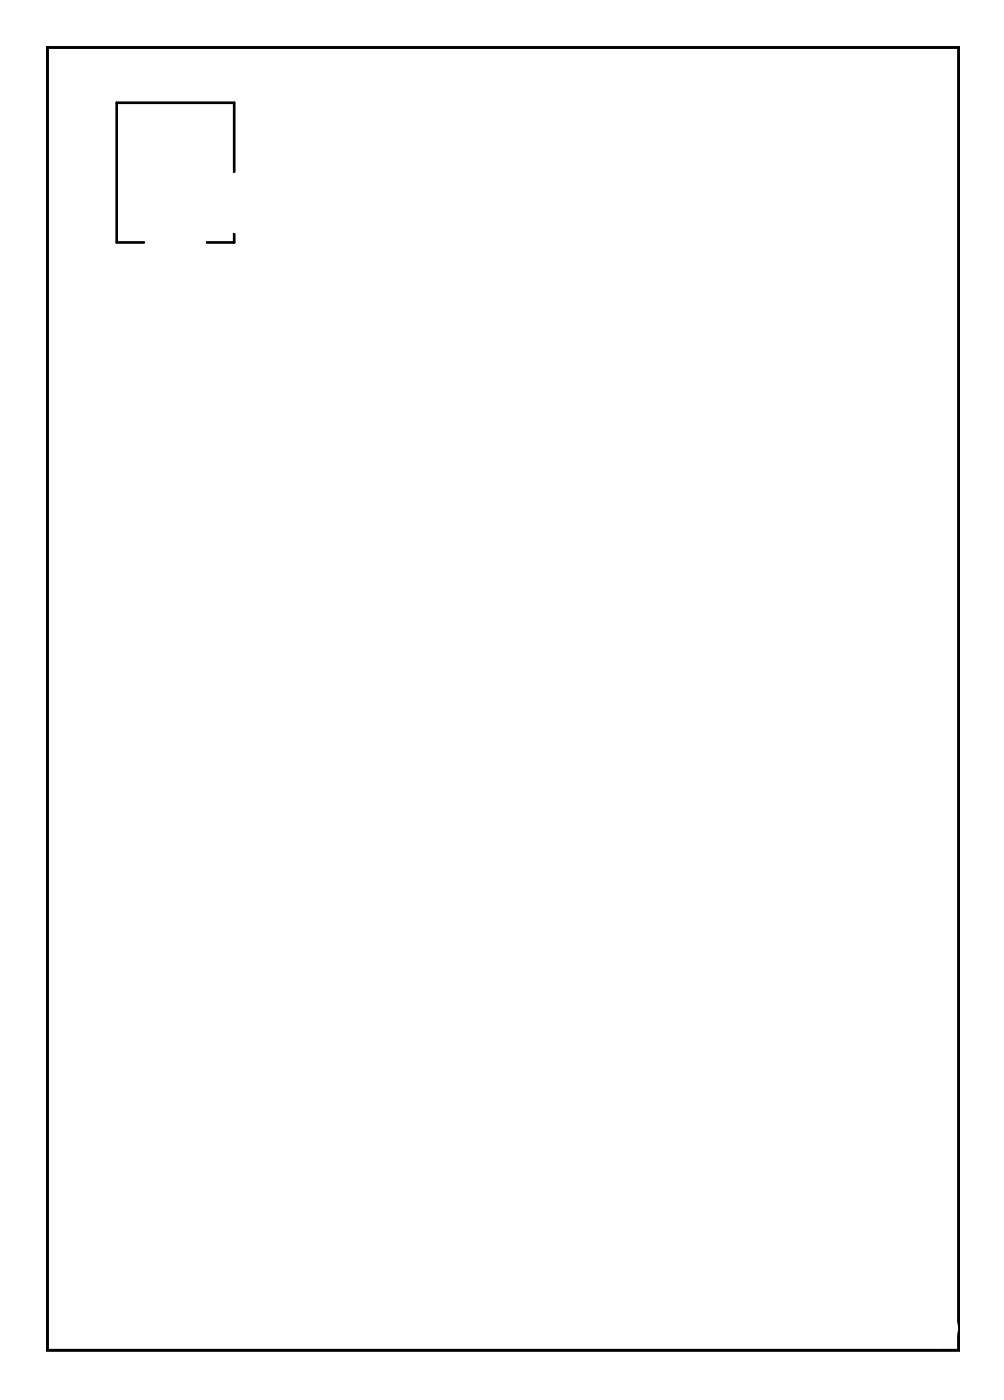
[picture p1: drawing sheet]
<svg xmlns="http://www.w3.org/2000/svg" width="77mm" height="107mm" viewBox="0 0 77 107" stroke-linecap="round" stroke-linejoin="round" font-family="sans-serif">
<path d="M3.6 3.6h69.8v99.8h-69.8zM17.9 13.2v-5.3h-9v10.7h2.1M17.9 17.9v.7h-2.1" fill="none" stroke="#000" stroke-width=".2"/>
<path d="M3.6 3.6h69.8v99.8h-69.8zM3.6 3.6v99.8h69.8v-99.8z" fill="#000"/>
<circle cx="14.7" cy="88.4" r=".75" fill="#fff"/>
<circle cx="14.7" cy="88.4" r=".75" fill="none" stroke="#fff" stroke-width=".75" stroke-linecap="butt"/>
<circle cx="21.1" cy="88.4" r=".75" fill="#fff"/>
<circle cx="21.1" cy="88.4" r=".75" fill="none" stroke="#fff" stroke-width=".75" stroke-linecap="butt"/>
<circle cx="14.7" cy="88.4" r=".7" fill="#fff"/>
<circle cx="14.7" cy="88.4" r=".7" fill="none" stroke="#fff" stroke-width=".76" stroke-linecap="butt"/>
<circle cx="21.1" cy="88.4" r=".7" fill="#fff"/>
<circle cx="21.1" cy="88.4" r=".7" fill="none" stroke="#fff" stroke-width=".76" stroke-linecap="butt"/>
<circle cx="22.3" cy="38.9" r=".75" fill="#fff"/>
<circle cx="22.3" cy="38.9" r=".75" fill="none" stroke="#fff" stroke-width=".75" stroke-linecap="butt"/>
<circle cx="38.2" cy="8.4" r=".64" fill="#fff"/>
<circle cx="38.2" cy="8.4" r=".64" fill="none" stroke="#fff" stroke-width=".76" stroke-linecap="butt"/>
<circle cx="33.1" cy="8.4" r=".64" fill="#fff"/>
<circle cx="33.1" cy="8.4" r=".64" fill="none" stroke="#fff" stroke-width=".76" stroke-linecap="butt"/>
<circle cx="43.3" cy="12.2" r=".64" fill="#fff"/>
<circle cx="43.3" cy="12.2" r=".64" fill="none" stroke="#fff" stroke-width=".76" stroke-linecap="butt"/>
<circle cx="38.2" cy="12.2" r=".64" fill="#fff"/>
<circle cx="38.2" cy="12.2" r=".64" fill="none" stroke="#fff" stroke-width=".76" stroke-linecap="butt"/>
<circle cx="16" cy="24.9" r=".64" fill="#fff"/>
<circle cx="16" cy="24.9" r=".64" fill="none" stroke="#fff" stroke-width=".76" stroke-linecap="butt"/>
<circle cx="10.9" cy="24.9" r=".64" fill="#fff"/>
<circle cx="10.9" cy="24.9" r=".64" fill="none" stroke="#fff" stroke-width=".76" stroke-linecap="butt"/>
<circle cx="20.4" cy="24.9" r=".64" fill="#fff"/>
<circle cx="20.4" cy="24.9" r=".64" fill="none" stroke="#fff" stroke-width=".76" stroke-linecap="butt"/>
<circle cx="25.5" cy="24.9" r=".64" fill="#fff"/>
<circle cx="25.5" cy="24.9" r=".64" fill="none" stroke="#fff" stroke-width=".76" stroke-linecap="butt"/>
<circle cx="19.8" cy="66.8" r=".64" fill="#fff"/>
<circle cx="19.8" cy="66.8" r=".64" fill="none" stroke="#fff" stroke-width=".76" stroke-linecap="butt"/>
<circle cx="14.7" cy="66.8" r=".64" fill="#fff"/>
<circle cx="14.7" cy="66.8" r=".64" fill="none" stroke="#fff" stroke-width=".76" stroke-linecap="butt"/>
<path d="M15.3 38.2h1.4v1.4h-1.4z" fill="#fff"/>
<path d="M15.3 38.2h1.4v1.4h-1.4z" fill="none" stroke="#fff" stroke-width=".76" stroke-linecap="butt"/>
<circle cx="16" cy="38.9" r=".7" fill="#fff"/>
<circle cx="16" cy="38.9" r=".7" fill="none" stroke="#fff" stroke-width=".76" stroke-linecap="butt"/>
<circle cx="10.9" cy="38.9" r=".7" fill="#fff"/>
<circle cx="10.9" cy="38.9" r=".7" fill="none" stroke="#fff" stroke-width=".76" stroke-linecap="butt"/>
<path d="M46.4 10.3h1.4v1.4h-1.4z" fill="#fff"/>
<path d="M46.4 10.3h1.4v1.4h-1.4z" fill="none" stroke="#fff" stroke-width=".76" stroke-linecap="butt"/>
<circle cx="47.1" cy="11" r=".7" fill="#fff"/>
<circle cx="47.1" cy="11" r=".7" fill="none" stroke="#fff" stroke-width=".76" stroke-linecap="butt"/>
<circle cx="47.1" cy="8.4" r=".7" fill="#fff"/>
<circle cx="47.1" cy="8.4" r=".7" fill="none" stroke="#fff" stroke-width=".76" stroke-linecap="butt"/>
<path d="M22.3 19.1h1.4v1.4h-1.4z" fill="#fff"/>
<path d="M22.3 19.1h1.4v1.4h-1.4z" fill="none" stroke="#fff" stroke-width=".76" stroke-linecap="butt"/>
<circle cx="23" cy="19.8" r=".7" fill="#fff"/>
<circle cx="23" cy="19.8" r=".7" fill="none" stroke="#fff" stroke-width=".76" stroke-linecap="butt"/>
<circle cx="25.5" cy="19.8" r=".7" fill="#fff"/>
<circle cx="25.5" cy="19.8" r=".7" fill="none" stroke="#fff" stroke-width=".76" stroke-linecap="butt"/>
<circle cx="49" cy="82.7" r=".7" fill="#fff"/>
<circle cx="49" cy="82.7" r=".7" fill="none" stroke="#fff" stroke-width=".76" stroke-linecap="butt"/>
<circle cx="49" cy="75.7" r=".7" fill="#fff"/>
<circle cx="49" cy="75.7" r=".7" fill="none" stroke="#fff" stroke-width=".76" stroke-linecap="butt"/>
<circle cx="24.2" cy="38.9" r=".7" fill="#fff"/>
<circle cx="24.2" cy="38.9" r=".7" fill="none" stroke="#fff" stroke-width=".76" stroke-linecap="butt"/>
<circle cx="34.4" cy="38.9" r=".7" fill="#fff"/>
<circle cx="34.4" cy="38.9" r=".7" fill="none" stroke="#fff" stroke-width=".76" stroke-linecap="butt"/>
<circle cx="47.1" cy="61.1" r=".7" fill="#fff"/>
<circle cx="47.1" cy="61.1" r=".7" fill="none" stroke="#fff" stroke-width=".76" stroke-linecap="butt"/>
<circle cx="70.6" cy="61.1" r=".7" fill="#fff"/>
<circle cx="70.6" cy="61.1" r=".7" fill="none" stroke="#fff" stroke-width=".76" stroke-linecap="butt"/>
<circle cx="26.8" cy="41.4" r=".7" fill="#fff"/>
<circle cx="26.8" cy="41.4" r=".7" fill="none" stroke="#fff" stroke-width=".76" stroke-linecap="butt"/>
<circle cx="40.1" cy="41.4" r=".7" fill="#fff"/>
<circle cx="40.1" cy="41.4" r=".7" fill="none" stroke="#fff" stroke-width=".76" stroke-linecap="butt"/>
<circle cx="61.7" cy="31.3" r=".7" fill="#fff"/>
<circle cx="61.7" cy="31.3" r=".7" fill="none" stroke="#fff" stroke-width=".76" stroke-linecap="butt"/>
<circle cx="61.7" cy="44" r=".7" fill="#fff"/>
<circle cx="61.7" cy="44" r=".7" fill="none" stroke="#fff" stroke-width=".76" stroke-linecap="butt"/>
<circle cx="56.6" cy="36.4" r=".7" fill="#fff"/>
<circle cx="56.6" cy="36.4" r=".7" fill="none" stroke="#fff" stroke-width=".76" stroke-linecap="butt"/>
<circle cx="56.6" cy="45.9" r=".7" fill="#fff"/>
<circle cx="56.6" cy="45.9" r=".7" fill="none" stroke="#fff" stroke-width=".76" stroke-linecap="butt"/>
<circle cx="5.8" cy="5.9" r=".8" fill="#fff"/>
<circle cx="5.8" cy="5.9" r=".8" fill="none" stroke="#fff" stroke-width="1.5" stroke-linecap="butt"/>
<circle cx="71.9" cy="101.8" r=".8" fill="#fff"/>
<circle cx="71.9" cy="101.8" r=".8" fill="none" stroke="#fff" stroke-width="1.5" stroke-linecap="butt"/>
<circle cx="7.1" cy="99.9" r="1.1" fill="#fff"/>
<circle cx="7.1" cy="99.9" r="1.1" fill="none" stroke="#fff" stroke-width="2.1" stroke-linecap="butt"/>
<circle cx="70" cy="7.1" r="1.1" fill="#fff"/>
<circle cx="70" cy="7.1" r="1.1" fill="none" stroke="#fff" stroke-width="2.1" stroke-linecap="butt"/>
<circle cx="13.4" cy="18.6" r="1.83" fill="#fff"/>
<circle cx="13.4" cy="18.6" r="1.83" fill="none" stroke="#fff" stroke-width=".91" stroke-linecap="butt"/>
<circle cx="13.4" cy="12.6" r="1.83" fill="#fff"/>
<circle cx="13.4" cy="12.6" r="1.83" fill="none" stroke="#fff" stroke-width=".91" stroke-linecap="butt"/>
<circle cx="18.1" cy="15.6" r="1.83" fill="#fff"/>
<circle cx="18.1" cy="15.6" r="1.83" fill="none" stroke="#fff" stroke-width=".91" stroke-linecap="butt"/>
<circle cx="13.4" cy="18.6" r="1.83" fill="#fff"/>
<circle cx="13.4" cy="18.6" r="1.83" fill="none" stroke="#fff" stroke-width=".91" stroke-linecap="butt"/>
<circle cx="13.4" cy="12.6" r="1.83" fill="#fff"/>
<circle cx="13.4" cy="12.6" r="1.83" fill="none" stroke="#fff" stroke-width=".91" stroke-linecap="butt"/>
<circle cx="18.1" cy="15.6" r="1.83" fill="#fff"/>
<circle cx="18.1" cy="15.6" r="1.83" fill="none" stroke="#fff" stroke-width=".91" stroke-linecap="butt"/>
<circle cx="13.4" cy="18.6" r="1.83" fill="#fff"/>
<circle cx="13.4" cy="18.6" r="1.83" fill="none" stroke="#fff" stroke-width=".91" stroke-linecap="butt"/>
<circle cx="13.4" cy="12.6" r="1.83" fill="#fff"/>
<circle cx="13.4" cy="12.6" r="1.83" fill="none" stroke="#fff" stroke-width=".91" stroke-linecap="butt"/>
<circle cx="18.1" cy="15.6" r="1.83" fill="#fff"/>
<circle cx="18.1" cy="15.6" r="1.83" fill="none" stroke="#fff" stroke-width=".91" stroke-linecap="butt"/>
<circle cx="38.8" cy="91.6" r=".74" fill="#fff"/>
<circle cx="38.8" cy="91.6" r=".74" fill="none" stroke="#fff" stroke-width=".76" stroke-linecap="butt"/>
<circle cx="31.2" cy="91.6" r=".74" fill="#fff"/>
<circle cx="31.2" cy="91.6" r=".74" fill="none" stroke="#fff" stroke-width=".76" stroke-linecap="butt"/>
<circle cx="36.3" cy="91.6" r=".74" fill="#fff"/>
<circle cx="36.3" cy="91.6" r=".74" fill="none" stroke="#fff" stroke-width=".76" stroke-linecap="butt"/>
<circle cx="28.7" cy="91.6" r=".74" fill="#fff"/>
<circle cx="28.7" cy="91.6" r=".74" fill="none" stroke="#fff" stroke-width=".76" stroke-linecap="butt"/>
<circle cx="33.8" cy="91.6" r=".74" fill="#fff"/>
<circle cx="33.8" cy="91.6" r=".74" fill="none" stroke="#fff" stroke-width=".76" stroke-linecap="butt"/>
<circle cx="26.1" cy="91.6" r=".74" fill="#fff"/>
<circle cx="26.1" cy="91.6" r=".74" fill="none" stroke="#fff" stroke-width=".76" stroke-linecap="butt"/>
<circle cx="43.3" cy="36.4" r=".74" fill="#fff"/>
<circle cx="43.3" cy="36.4" r=".74" fill="none" stroke="#fff" stroke-width=".76" stroke-linecap="butt"/>
<circle cx="45.8" cy="36.4" r=".74" fill="#fff"/>
<circle cx="45.8" cy="36.4" r=".74" fill="none" stroke="#fff" stroke-width=".76" stroke-linecap="butt"/>
<circle cx="48.4" cy="36.4" r=".74" fill="#fff"/>
<circle cx="48.4" cy="36.4" r=".74" fill="none" stroke="#fff" stroke-width=".76" stroke-linecap="butt"/>
<circle cx="53.4" cy="36.4" r=".74" fill="#fff"/>
<circle cx="53.4" cy="36.4" r=".74" fill="none" stroke="#fff" stroke-width=".76" stroke-linecap="butt"/>
<circle cx="50.9" cy="36.4" r=".74" fill="#fff"/>
<circle cx="50.9" cy="36.4" r=".74" fill="none" stroke="#fff" stroke-width=".76" stroke-linecap="butt"/>
<circle cx="40.7" cy="49.1" r=".74" fill="#fff"/>
<circle cx="40.7" cy="49.1" r=".74" fill="none" stroke="#fff" stroke-width=".76" stroke-linecap="butt"/>
<circle cx="40.7" cy="51.6" r=".74" fill="#fff"/>
<circle cx="40.7" cy="51.6" r=".74" fill="none" stroke="#fff" stroke-width=".76" stroke-linecap="butt"/>
<circle cx="40.7" cy="44" r=".74" fill="#fff"/>
<circle cx="40.7" cy="44" r=".74" fill="none" stroke="#fff" stroke-width=".76" stroke-linecap="butt"/>
<circle cx="40.7" cy="46.5" r=".74" fill="#fff"/>
<circle cx="40.7" cy="46.5" r=".74" fill="none" stroke="#fff" stroke-width=".76" stroke-linecap="butt"/>
<circle cx="12.2" cy="63.7" r=".58" fill="#fff"/>
<circle cx="12.2" cy="63.7" r=".58" fill="none" stroke="#fff" stroke-width=".51"/>
<circle cx="19.3" cy="63.7" r=".58" fill="#fff"/>
<circle cx="19.3" cy="63.7" r=".58" fill="none" stroke="#fff" stroke-width=".51"/>
<circle cx="22.3" cy="45.9" r=".79" fill="#fff"/>
<circle cx="22.3" cy="45.9" r=".79" fill="none" stroke="#fff" stroke-width=".76" stroke-linecap="butt"/>
<circle cx="22.3" cy="61.1" r=".79" fill="#fff"/>
<circle cx="22.3" cy="61.1" r=".79" fill="none" stroke="#fff" stroke-width=".76" stroke-linecap="butt"/>
<circle cx="17.2" cy="56" r=".7" fill="#fff"/>
<circle cx="17.2" cy="56" r=".7" fill="none" stroke="#fff" stroke-width=".76" stroke-linecap="butt"/>
<circle cx="17.2" cy="45.9" r=".7" fill="#fff"/>
<circle cx="17.2" cy="45.9" r=".7" fill="none" stroke="#fff" stroke-width=".76" stroke-linecap="butt"/>
<circle cx="12.2" cy="45.9" r=".79" fill="#fff"/>
<circle cx="12.2" cy="45.9" r=".79" fill="none" stroke="#fff" stroke-width=".76" stroke-linecap="butt"/>
<circle cx="12.2" cy="61.1" r=".79" fill="#fff"/>
<circle cx="12.2" cy="61.1" r=".79" fill="none" stroke="#fff" stroke-width=".76" stroke-linecap="butt"/>
<path d="M12.7 30.5h1.5v1.6h-1.5z" fill="#fff"/>
<path d="M12.7 30.5h1.5v1.6h-1.5z" fill="none" stroke="#fff" stroke-width=".76" stroke-linecap="butt"/>
<circle cx="13.4" cy="31.3" r=".79" fill="#fff"/>
<circle cx="13.4" cy="31.3" r=".79" fill="none" stroke="#fff" stroke-width=".76" stroke-linecap="butt"/>
<circle cx="16" cy="31.3" r=".79" fill="#fff"/>
<circle cx="16" cy="31.3" r=".79" fill="none" stroke="#fff" stroke-width=".76" stroke-linecap="butt"/>
<circle cx="18.5" cy="31.3" r=".79" fill="#fff"/>
<circle cx="18.5" cy="31.3" r=".79" fill="none" stroke="#fff" stroke-width=".76" stroke-linecap="butt"/>
<path d="M26 7.6h1.6v1.6h-1.6z" fill="#fff"/>
<path d="M26 7.6h1.6v1.6h-1.6z" fill="none" stroke="#fff" stroke-width=".76" stroke-linecap="butt"/>
<circle cx="26.8" cy="8.4" r=".79" fill="#fff"/>
<circle cx="26.8" cy="8.4" r=".79" fill="none" stroke="#fff" stroke-width=".76" stroke-linecap="butt"/>
<circle cx="26.8" cy="11" r=".79" fill="#fff"/>
<circle cx="26.8" cy="11" r=".79" fill="none" stroke="#fff" stroke-width=".76" stroke-linecap="butt"/>
<circle cx="26.8" cy="13.5" r=".79" fill="#fff"/>
<circle cx="26.8" cy="13.5" r=".79" fill="none" stroke="#fff" stroke-width=".76" stroke-linecap="butt"/>
<circle cx="37.6" cy="31.9" r=".7" fill="#fff"/>
<circle cx="37.6" cy="31.9" r=".7" fill="none" stroke="#fff" stroke-width=".76" stroke-linecap="butt"/>
<circle cx="37.6" cy="34.4" r=".7" fill="#fff"/>
<circle cx="37.6" cy="34.4" r=".7" fill="none" stroke="#fff" stroke-width=".76" stroke-linecap="butt"/>
<circle cx="37.6" cy="37" r=".7" fill="#fff"/>
<circle cx="37.6" cy="37" r=".7" fill="none" stroke="#fff" stroke-width=".76" stroke-linecap="butt"/>
<path d="M68.2 13.5h4.8v9.6h-4.8z" fill="#fff"/>
<path d="M68.2 13.5h4.8v9.6h-4.8z" fill="none" stroke="#fff" stroke-width=".25"/>
<path d="M66 95.9h1.6v1.6h-1.6z" fill="#fff"/>
<path d="M66 95.9h1.6v1.6h-1.6z" fill="none" stroke="#fff" stroke-width=".76" stroke-linecap="butt"/>
<circle cx="66.8" cy="96.7" r=".79" fill="#fff"/>
<circle cx="66.8" cy="96.7" r=".79" fill="none" stroke="#fff" stroke-width=".76" stroke-linecap="butt"/>
<circle cx="66.8" cy="94.1" r=".79" fill="#fff"/>
<circle cx="66.8" cy="94.1" r=".79" fill="none" stroke="#fff" stroke-width=".76" stroke-linecap="butt"/>
<circle cx="66.8" cy="91.6" r=".79" fill="#fff"/>
<circle cx="66.8" cy="91.6" r=".79" fill="none" stroke="#fff" stroke-width=".76" stroke-linecap="butt"/>
<path d="M66 74.3h1.6v1.6h-1.6z" fill="#fff"/>
<path d="M66 74.3h1.6v1.6h-1.6z" fill="none" stroke="#fff" stroke-width=".76" stroke-linecap="butt"/>
<circle cx="66.8" cy="75.1" r=".79" fill="#fff"/>
<circle cx="66.8" cy="75.1" r=".79" fill="none" stroke="#fff" stroke-width=".76" stroke-linecap="butt"/>
<circle cx="66.8" cy="72.5" r=".79" fill="#fff"/>
<circle cx="66.8" cy="72.5" r=".79" fill="none" stroke="#fff" stroke-width=".76" stroke-linecap="butt"/>
<circle cx="66.8" cy="70" r=".79" fill="#fff"/>
<circle cx="66.8" cy="70" r=".79" fill="none" stroke="#fff" stroke-width=".76" stroke-linecap="butt"/>
<circle cx="66.8" cy="79.5" r=".7" fill="#fff"/>
<circle cx="66.8" cy="79.5" r=".7" fill="none" stroke="#fff" stroke-width=".76" stroke-linecap="butt"/>
<circle cx="59.2" cy="79.5" r=".7" fill="#fff"/>
<circle cx="59.2" cy="79.5" r=".7" fill="none" stroke="#fff" stroke-width=".76" stroke-linecap="butt"/>
<circle cx="66.8" cy="87.2" r=".7" fill="#fff"/>
<circle cx="66.8" cy="87.2" r=".7" fill="none" stroke="#fff" stroke-width=".76" stroke-linecap="butt"/>
<circle cx="59.2" cy="87.2" r=".7" fill="#fff"/>
<circle cx="59.2" cy="87.2" r=".7" fill="none" stroke="#fff" stroke-width=".76" stroke-linecap="butt"/>
<circle cx="66.8" cy="84.6" r=".7" fill="#fff"/>
<circle cx="66.8" cy="84.6" r=".7" fill="none" stroke="#fff" stroke-width=".76" stroke-linecap="butt"/>
<circle cx="59.2" cy="84.6" r=".7" fill="#fff"/>
<circle cx="59.2" cy="84.6" r=".7" fill="none" stroke="#fff" stroke-width=".76" stroke-linecap="butt"/>
<circle cx="66.8" cy="82.1" r=".7" fill="#fff"/>
<circle cx="66.8" cy="82.1" r=".7" fill="none" stroke="#fff" stroke-width=".76" stroke-linecap="butt"/>
<circle cx="59.2" cy="82.1" r=".7" fill="#fff"/>
<circle cx="59.2" cy="82.1" r=".7" fill="none" stroke="#fff" stroke-width=".76" stroke-linecap="butt"/>
<path d="M36.7 25.6a.85 .85 0 0 0 1.7 0 .85 .85 0 0 0-1.7 0zM37.1 25.6a.45 .45 0 0 1 .9 0 .45 .45 0 0 1-.9 0z" fill="#fff"/>
<g fill="none" stroke="#fff" stroke-width=".25">
<circle cx="37.6" cy="25.6" r=".42"/>
<circle cx="37.6" cy="25.6" r=".84"/>
</g>
<path d="M36.7 23a.85 .85 0 0 0 1.7 0 .85 .85 0 0 0-1.7 0zM37.1 23a.45 .45 0 0 1 .9 0 .45 .45 0 0 1-.9 0z" fill="#fff"/>
<g fill="none" stroke="#fff" stroke-width=".25">
<circle cx="37.6" cy="23" r=".84"/>
<circle cx="37.6" cy="23" r=".42"/>
</g>
<path d="M36.7 20.5a.85 .85 0 0 0 1.7 0 .85 .85 0 0 0-1.7 0zM37.1 20.5a.45 .45 0 0 1 .9 0 .45 .45 0 0 1-.9 0z" fill="#fff"/>
<g fill="none" stroke="#fff" stroke-width=".25">
<circle cx="37.6" cy="20.5" r=".84"/>
<circle cx="37.6" cy="20.5" r=".42"/>
</g>
<path d="M36.7 17.9a.85 .85 0 0 0 1.7 0 .85 .85 0 0 0-1.7 0zM37.1 17.9a.45 .45 0 0 1 .9 0 .45 .45 0 0 1-.9 0z" fill="#fff"/>
<g fill="none" stroke="#fff" stroke-width=".25">
<circle cx="37.6" cy="17.9" r=".42"/>
<circle cx="37.6" cy="17.9" r=".84"/>
</g>
<circle cx="26.8" cy="34.4" r=".7" fill="#fff"/>
<circle cx="26.8" cy="34.4" r=".7" fill="none" stroke="#fff" stroke-width=".76" stroke-linecap="butt"/>
<circle cx="34.4" cy="34.4" r=".7" fill="#fff"/>
<circle cx="34.4" cy="34.4" r=".7" fill="none" stroke="#fff" stroke-width=".76" stroke-linecap="butt"/>
<circle cx="55.3" cy="49.1" r=".7" fill="#fff"/>
<circle cx="55.3" cy="49.1" r=".7" fill="none" stroke="#fff" stroke-width=".76" stroke-linecap="butt"/>
<circle cx="63" cy="49.1" r=".7" fill="#fff"/>
<circle cx="63" cy="49.1" r=".7" fill="none" stroke="#fff" stroke-width=".76" stroke-linecap="butt"/>
<circle cx="63" cy="41.4" r=".7" fill="#fff"/>
<circle cx="63" cy="41.4" r=".7" fill="none" stroke="#fff" stroke-width=".76" stroke-linecap="butt"/>
<circle cx="55.3" cy="41.4" r=".7" fill="#fff"/>
<circle cx="55.3" cy="41.4" r=".7" fill="none" stroke="#fff" stroke-width=".76" stroke-linecap="butt"/>
<path d="M22.8 90.8h1.6v1.6h-1.6z" fill="#fff"/>
<path d="M22.8 90.8h1.6v1.6h-1.6z" fill="none" stroke="#fff" stroke-width=".76" stroke-linecap="butt"/>
<circle cx="23.6" cy="91.6" r=".75" fill="#fff"/>
<circle cx="23.6" cy="91.6" r=".75" fill="none" stroke="#fff" stroke-width=".76" stroke-linecap="butt"/>
<circle cx="21.1" cy="91.6" r=".75" fill="#fff"/>
<circle cx="21.1" cy="91.6" r=".75" fill="none" stroke="#fff" stroke-width=".76" stroke-linecap="butt"/>
<circle cx="18.5" cy="91.6" r=".75" fill="#fff"/>
<circle cx="18.5" cy="91.6" r=".75" fill="none" stroke="#fff" stroke-width=".76" stroke-linecap="butt"/>
<circle cx="16" cy="91.6" r=".75" fill="#fff"/>
<circle cx="16" cy="91.6" r=".75" fill="none" stroke="#fff" stroke-width=".76" stroke-linecap="butt"/>
<circle cx="13.4" cy="91.6" r=".75" fill="#fff"/>
<circle cx="13.4" cy="91.6" r=".75" fill="none" stroke="#fff" stroke-width=".76" stroke-linecap="butt"/>
<circle cx="10.9" cy="91.6" r=".75" fill="#fff"/>
<circle cx="10.9" cy="91.6" r=".75" fill="none" stroke="#fff" stroke-width=".76" stroke-linecap="butt"/>
<path d="M66 38.1h1.5v1.5h-1.5z" fill="#fff"/>
<path d="M66 38.1h1.5v1.5h-1.5z" fill="none" stroke="#fff" stroke-width=".76" stroke-linecap="butt"/>
<circle cx="66.8" cy="38.9" r=".75" fill="#fff"/>
<circle cx="66.8" cy="38.9" r=".75" fill="none" stroke="#fff" stroke-width=".76" stroke-linecap="butt"/>
<circle cx="66.8" cy="41.4" r=".75" fill="#fff"/>
<circle cx="66.8" cy="41.4" r=".75" fill="none" stroke="#fff" stroke-width=".76" stroke-linecap="butt"/>
<path d="M66 30.5h1.5v1.5h-1.5z" fill="#fff"/>
<path d="M66 30.5h1.5v1.5h-1.5z" fill="none" stroke="#fff" stroke-width=".76" stroke-linecap="butt"/>
<circle cx="66.8" cy="31.3" r=".75" fill="#fff"/>
<circle cx="66.8" cy="31.3" r=".75" fill="none" stroke="#fff" stroke-width=".76" stroke-linecap="butt"/>
<circle cx="66.8" cy="33.8" r=".75" fill="#fff"/>
<circle cx="66.8" cy="33.8" r=".75" fill="none" stroke="#fff" stroke-width=".76" stroke-linecap="butt"/>
<circle cx="66.8" cy="36.4" r=".75" fill="#fff"/>
<circle cx="66.8" cy="36.4" r=".75" fill="none" stroke="#fff" stroke-width=".76" stroke-linecap="butt"/>
<path d="M48.4 91h1.2v1.2h-1.2z" fill="#fff"/>
<path d="M48.4 91h1.2v1.2h-1.2z" fill="none" stroke="#fff" stroke-width=".76" stroke-linecap="butt"/>
<circle cx="49" cy="91.6" r=".6" fill="#fff"/>
<circle cx="49" cy="91.6" r=".6" fill="none" stroke="#fff" stroke-width=".76" stroke-linecap="butt"/>
<circle cx="46.5" cy="91.6" r=".6" fill="#fff"/>
<circle cx="46.5" cy="91.6" r=".6" fill="none" stroke="#fff" stroke-width=".76" stroke-linecap="butt"/>
<path d="M66 43.2h1.5v1.5h-1.5z" fill="#fff"/>
<path d="M66 43.2h1.5v1.5h-1.5z" fill="none" stroke="#fff" stroke-width=".76" stroke-linecap="butt"/>
<circle cx="66.8" cy="44" r=".75" fill="#fff"/>
<circle cx="66.8" cy="44" r=".75" fill="none" stroke="#fff" stroke-width=".76" stroke-linecap="butt"/>
<circle cx="66.8" cy="46.5" r=".75" fill="#fff"/>
<circle cx="66.8" cy="46.5" r=".75" fill="none" stroke="#fff" stroke-width=".76" stroke-linecap="butt"/>
<circle cx="66.8" cy="49.1" r=".75" fill="#fff"/>
<circle cx="66.8" cy="49.1" r=".75" fill="none" stroke="#fff" stroke-width=".76" stroke-linecap="butt"/>
<circle cx="13.4" cy="85.9" r=".67" fill="#fff"/>
<circle cx="13.4" cy="85.9" r=".67" fill="none" stroke="#fff" stroke-width=".69" stroke-linecap="butt"/>
<path d="M12.8 85.2h1.3v1.4h-1.3z" fill="#fff"/>
<path d="M12.8 85.2h1.3v1.4h-1.3z" fill="none" stroke="#fff" stroke-width=".69" stroke-linecap="butt"/>
<circle cx="16" cy="85.9" r=".67" fill="#fff"/>
<circle cx="16" cy="85.9" r=".67" fill="none" stroke="#fff" stroke-width=".69" stroke-linecap="butt"/>
<circle cx="18.5" cy="85.9" r=".67" fill="#fff"/>
<circle cx="18.5" cy="85.9" r=".67" fill="none" stroke="#fff" stroke-width=".69" stroke-linecap="butt"/>
<circle cx="21.1" cy="85.9" r=".67" fill="#fff"/>
<circle cx="21.1" cy="85.9" r=".67" fill="none" stroke="#fff" stroke-width=".69" stroke-linecap="butt"/>
<circle cx="23.6" cy="85.9" r=".67" fill="#fff"/>
<circle cx="23.6" cy="85.9" r=".67" fill="none" stroke="#fff" stroke-width=".69" stroke-linecap="butt"/>
<circle cx="26.1" cy="85.9" r=".67" fill="#fff"/>
<circle cx="26.1" cy="85.9" r=".67" fill="none" stroke="#fff" stroke-width=".69" stroke-linecap="butt"/>
<circle cx="28.7" cy="85.9" r=".67" fill="#fff"/>
<circle cx="28.7" cy="85.9" r=".67" fill="none" stroke="#fff" stroke-width=".69" stroke-linecap="butt"/>
<circle cx="31.2" cy="85.9" r=".67" fill="#fff"/>
<circle cx="31.2" cy="85.9" r=".67" fill="none" stroke="#fff" stroke-width=".69" stroke-linecap="butt"/>
<circle cx="33.8" cy="85.9" r=".67" fill="#fff"/>
<circle cx="33.8" cy="85.9" r=".67" fill="none" stroke="#fff" stroke-width=".69" stroke-linecap="butt"/>
<circle cx="36.3" cy="85.9" r=".67" fill="#fff"/>
<circle cx="36.3" cy="85.9" r=".67" fill="none" stroke="#fff" stroke-width=".69" stroke-linecap="butt"/>
<circle cx="38.8" cy="85.9" r=".67" fill="#fff"/>
<circle cx="38.8" cy="85.9" r=".67" fill="none" stroke="#fff" stroke-width=".69" stroke-linecap="butt"/>
<circle cx="41.4" cy="85.9" r=".67" fill="#fff"/>
<circle cx="41.4" cy="85.9" r=".67" fill="none" stroke="#fff" stroke-width=".69" stroke-linecap="butt"/>
<circle cx="43.9" cy="85.9" r=".67" fill="#fff"/>
<circle cx="43.9" cy="85.9" r=".67" fill="none" stroke="#fff" stroke-width=".69" stroke-linecap="butt"/>
<circle cx="46.5" cy="85.9" r=".67" fill="#fff"/>
<circle cx="46.5" cy="85.9" r=".67" fill="none" stroke="#fff" stroke-width=".69" stroke-linecap="butt"/>
<circle cx="49" cy="85.9" r=".67" fill="#fff"/>
<circle cx="49" cy="85.9" r=".67" fill="none" stroke="#fff" stroke-width=".69" stroke-linecap="butt"/>
<circle cx="13.4" cy="70.6" r=".67" fill="#fff"/>
<circle cx="13.4" cy="70.6" r=".67" fill="none" stroke="#fff" stroke-width=".69" stroke-linecap="butt"/>
<circle cx="16" cy="70.6" r=".67" fill="#fff"/>
<circle cx="16" cy="70.6" r=".67" fill="none" stroke="#fff" stroke-width=".69" stroke-linecap="butt"/>
<circle cx="18.5" cy="70.6" r=".67" fill="#fff"/>
<circle cx="18.5" cy="70.6" r=".67" fill="none" stroke="#fff" stroke-width=".69" stroke-linecap="butt"/>
<circle cx="21.1" cy="70.6" r=".67" fill="#fff"/>
<circle cx="21.1" cy="70.6" r=".67" fill="none" stroke="#fff" stroke-width=".69" stroke-linecap="butt"/>
<circle cx="23.6" cy="70.6" r=".67" fill="#fff"/>
<circle cx="23.6" cy="70.6" r=".67" fill="none" stroke="#fff" stroke-width=".69" stroke-linecap="butt"/>
<circle cx="26.1" cy="70.6" r=".67" fill="#fff"/>
<circle cx="26.1" cy="70.6" r=".67" fill="none" stroke="#fff" stroke-width=".69" stroke-linecap="butt"/>
<circle cx="28.7" cy="70.6" r=".67" fill="#fff"/>
<circle cx="28.7" cy="70.6" r=".67" fill="none" stroke="#fff" stroke-width=".69" stroke-linecap="butt"/>
<circle cx="31.2" cy="70.6" r=".67" fill="#fff"/>
<circle cx="31.2" cy="70.6" r=".67" fill="none" stroke="#fff" stroke-width=".69" stroke-linecap="butt"/>
<circle cx="33.8" cy="70.6" r=".67" fill="#fff"/>
<circle cx="33.8" cy="70.6" r=".67" fill="none" stroke="#fff" stroke-width=".69" stroke-linecap="butt"/>
<circle cx="36.3" cy="70.6" r=".67" fill="#fff"/>
<circle cx="36.3" cy="70.6" r=".67" fill="none" stroke="#fff" stroke-width=".69" stroke-linecap="butt"/>
<circle cx="38.8" cy="70.6" r=".67" fill="#fff"/>
<circle cx="38.8" cy="70.6" r=".67" fill="none" stroke="#fff" stroke-width=".69" stroke-linecap="butt"/>
<circle cx="41.4" cy="70.6" r=".67" fill="#fff"/>
<circle cx="41.4" cy="70.6" r=".67" fill="none" stroke="#fff" stroke-width=".69" stroke-linecap="butt"/>
<circle cx="43.9" cy="70.6" r=".67" fill="#fff"/>
<circle cx="43.9" cy="70.6" r=".67" fill="none" stroke="#fff" stroke-width=".69" stroke-linecap="butt"/>
<circle cx="46.5" cy="70.6" r=".67" fill="#fff"/>
<circle cx="46.5" cy="70.6" r=".67" fill="none" stroke="#fff" stroke-width=".69" stroke-linecap="butt"/>
<circle cx="49" cy="70.6" r=".67" fill="#fff"/>
<circle cx="49" cy="70.6" r=".67" fill="none" stroke="#fff" stroke-width=".69" stroke-linecap="butt"/>
</svg>
